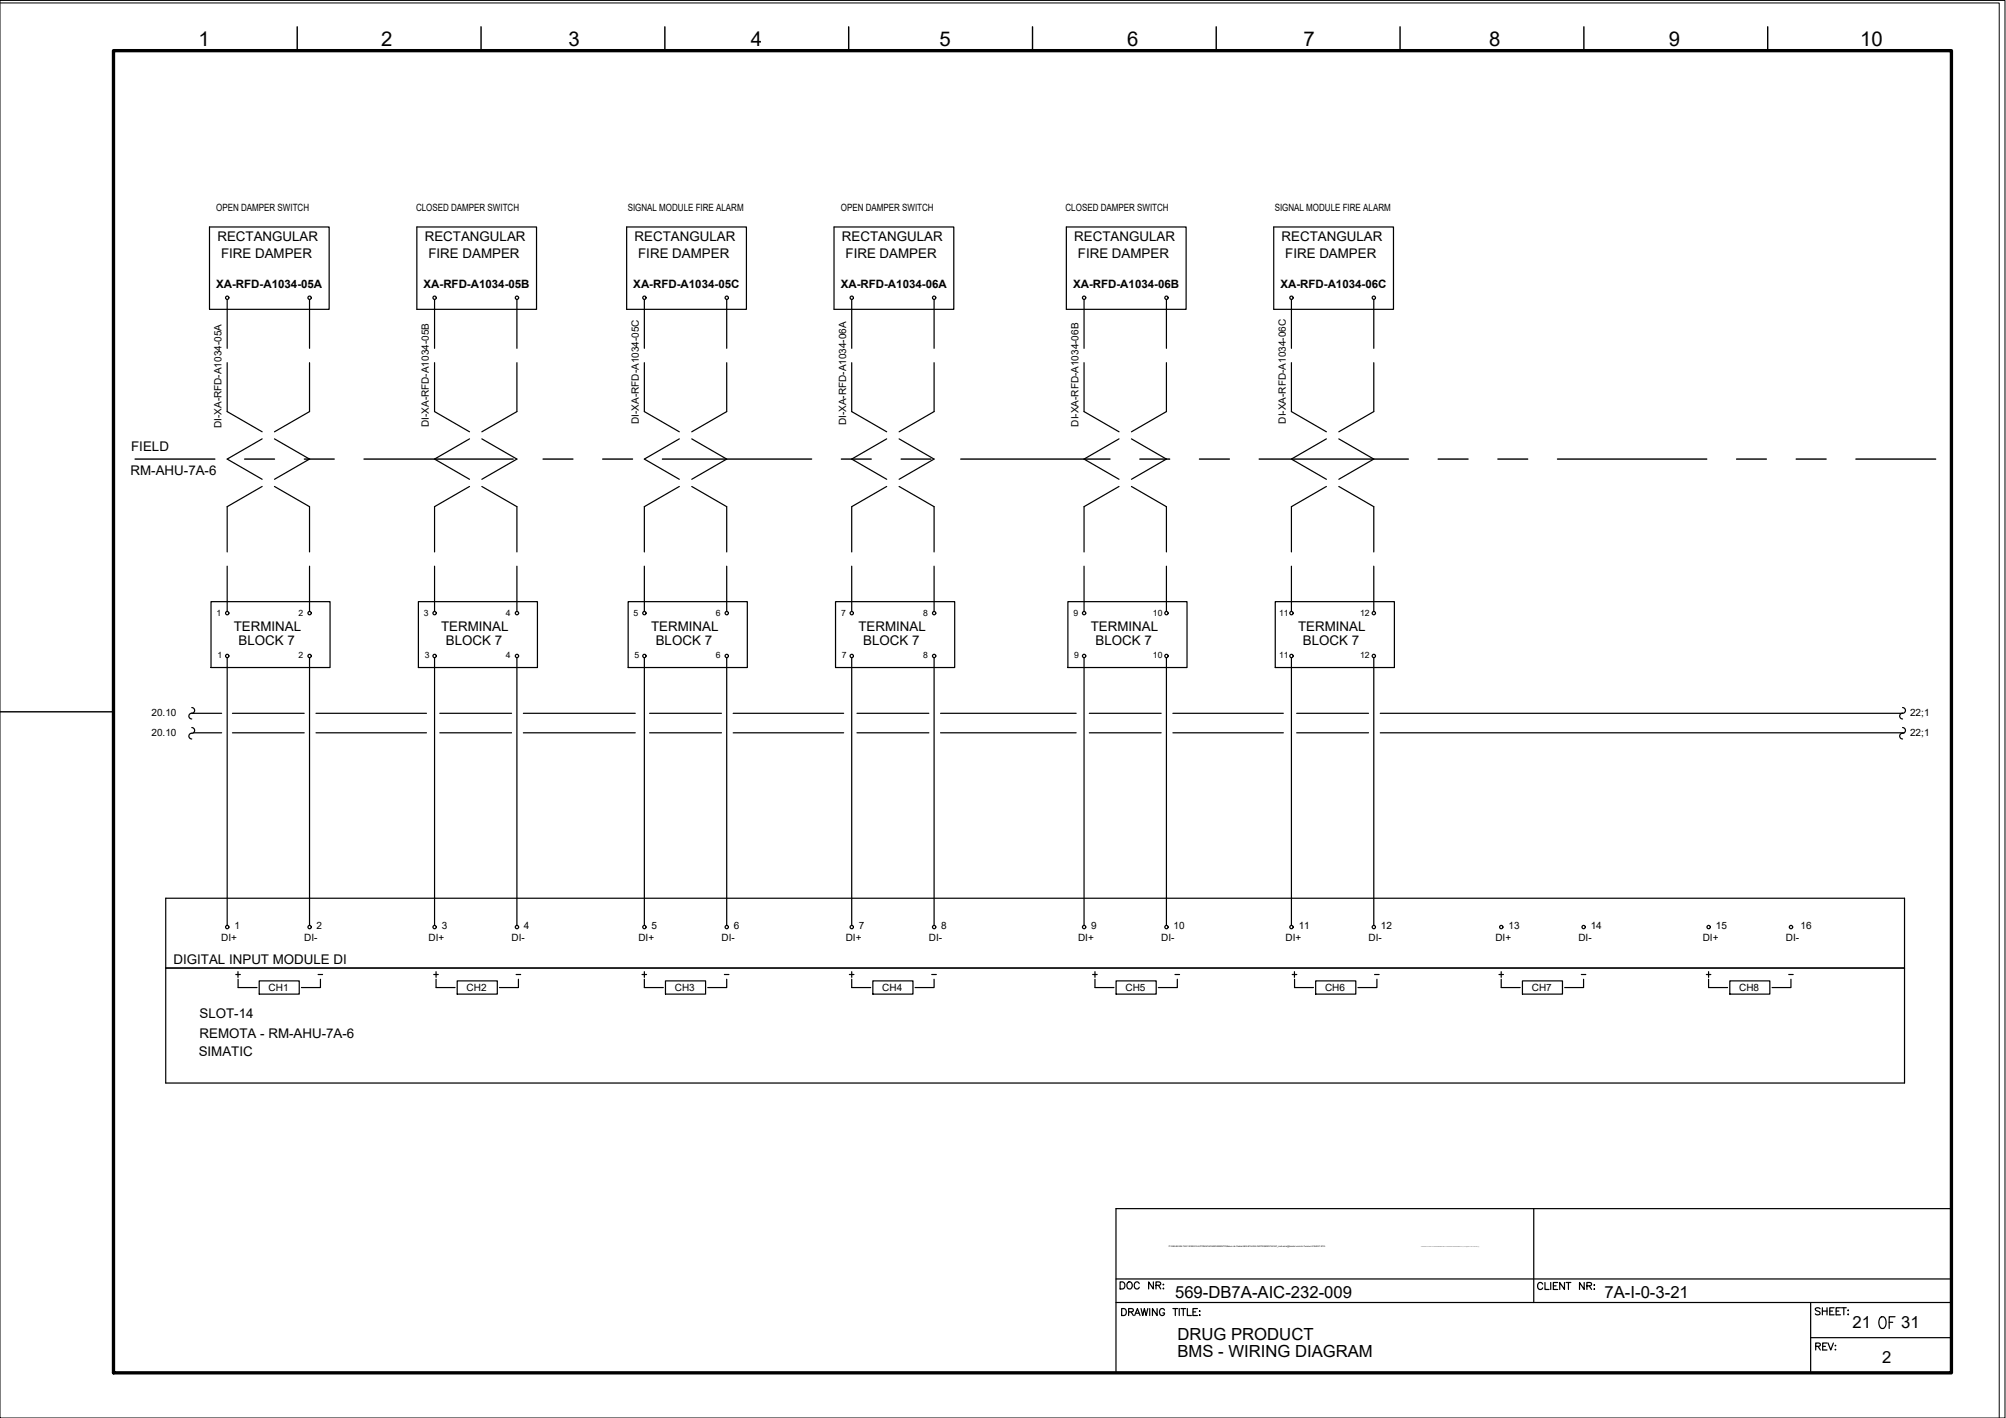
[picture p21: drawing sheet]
<svg xmlns="http://www.w3.org/2000/svg" width="420mm" height="297mm" viewBox="0 0 420 297" stroke-linecap="round" stroke-linejoin="round" font-family="sans-serif">
<defs><g id="words">
<text font-size="5.7" x="392.3" y="279.4">OF</text>
<g font-size="4.3">
<text x="41.6" y="9.6">1</text>
<text x="79.9" y="9.6">2</text>
<text x="119" y="9.6">3</text>
<text x="157.3" y="9.6">4</text>
<text x="196.8" y="9.6">5</text>
<text x="236.1" y="9.6">6</text>
<text x="273" y="9.6">7</text>
<text x="311.9" y="9.6">8</text>
<text x="349.5" y="9.6">9</text>
<text x="389.6" y="9.6">10</text>
</g>
<g font-size="3.5">
<text x="246.1" y="271.8">569-DB7A-AIC-232-009</text>
<text x="336.1" y="271.9">7A-I-0-3-21</text>
<text x="246.6" y="280.7">DRUG PRODUCT</text>
<text x="388" y="278.2">21</text>
<text x="398.2" y="278.2">31</text>
<text x="246.6" y="284.2">BMS - WIRING DIAGRAM</text>
<text x="394.2" y="285.6">2</text>
</g>
<g font-size="2.8">
<text x="45.5" y="50.5">RECTANGULAR</text>
<text x="89" y="50.5">RECTANGULAR</text>
<text x="132.9" y="50.5">RECTANGULAR</text>
<text x="176.3" y="50.5">RECTANGULAR</text>
<text x="225" y="50.5">RECTANGULAR</text>
<text x="268.4" y="50.5">RECTANGULAR</text>
<text x="46.3" y="54.1">FIRE DAMPER</text>
<text x="89.7" y="54.1">FIRE DAMPER</text>
<text x="133.7" y="54.1">FIRE DAMPER</text>
<text x="177.1" y="54.1">FIRE DAMPER</text>
<text x="225.8" y="54.1">FIRE DAMPER</text>
<text x="269.2" y="54.1">FIRE DAMPER</text>
<text x="27.5" y="94.4">FIELD</text>
<text x="27.3" y="99.6">RM-AHU-7A-6</text>
<text x="49" y="132.2">TERMINAL</text>
<text x="50" y="135.1">BLOCK 7</text>
<text x="92.4" y="132.2">TERMINAL</text>
<text x="93.4" y="135.1">BLOCK 7</text>
<text x="136.4" y="132.2">TERMINAL</text>
<text x="137.4" y="135.1">BLOCK 7</text>
<text x="179.8" y="132.2">TERMINAL</text>
<text x="180.8" y="135.1">BLOCK 7</text>
<text x="228.5" y="132.2">TERMINAL</text>
<text x="229.4" y="135.1">BLOCK 7</text>
<text x="271.9" y="132.2">TERMINAL</text>
<text x="272.9" y="135.1">BLOCK 7</text>
<text x="36.3" y="201.9">DIGITAL INPUT MODULE DI</text>
<text x="41.8" y="213.3">SLOT-14</text>
<text x="41.6" y="221.3">SIMATIC</text>
<text x="41.8" y="217.4">REMOTA - RM-AHU-7A-6</text>
</g>
<g font-size="2.6">
<text x="65.3" y="205.3">-</text>
<text x="106.9" y="205.3">-</text>
<text x="150.6" y="205.3">-</text>
<text x="194" y="205.3">-</text>
<text x="244.8" y="205.3">-</text>
<text x="286.8" y="205.3">-</text>
<text x="329.8" y="205.3">-</text>
<text x="373.6" y="205.3">-</text>
</g>
<g font-size="2.4">
<text x="45.3" y="60.3">XA-RFD-A1034-05A</text>
<text x="88.7" y="60.3">XA-RFD-A1034-05B</text>
<text x="132.7" y="60.3">XA-RFD-A1034-05C</text>
<text x="176.1" y="60.3">XA-RFD-A1034-06A</text>
<text x="224.7" y="60.3">XA-RFD-A1034-06B</text>
<text x="268.2" y="60.3">XA-RFD-A1034-06C</text>
</g>
<g font-size="2.1">
<text x="45.3" y="44.2">OPEN DAMPER SWITCH</text>
<text x="87.1" y="44.2">CLOSED DAMPER SWITCH</text>
<text x="131.5" y="44.2">SIGNAL MODULE FIRE ALARM</text>
<text x="176.1" y="44.2">OPEN DAMPER SWITCH</text>
<text x="223.2" y="44.2">CLOSED DAMPER SWITCH</text>
<text x="267" y="44.2">SIGNAL MODULE FIRE ALARM</text>
<text x="46.4" y="89.7" transform="rotate(-90 46.4 89.7)">DI-XA-RFD-A1034-05A</text>
<text x="89.8" y="89.5" transform="rotate(-90 89.8 89.5)">DI-XA-RFD-A1034-05B</text>
<text x="133.8" y="88.8" transform="rotate(-90 133.8 88.8)">DI-XA-RFD-A1034-05C</text>
<text x="177.2" y="89.1" transform="rotate(-90 177.2 89.1)">DI-XA-RFD-A1034-06A</text>
<text x="225.9" y="89.4" transform="rotate(-90 225.9 89.4)">DI-XA-RFD-A1034-06B</text>
<text x="269.3" y="88.7" transform="rotate(-90 269.3 88.7)">DI-XA-RFD-A1034-06C</text>
<text x="31.7" y="150">20.10</text>
<text x="400.1" y="150">22;1</text>
<text x="31.7" y="154.1">20.10</text>
<text x="400.1" y="154.1">22;1</text>
<text x="46.3" y="197.2">DI+</text>
<text x="49.1" y="194.7">1</text>
<text x="63.7" y="197.2">DI-</text>
<text x="66.3" y="194.7">2</text>
<text x="89.8" y="197.2">DI+</text>
<text x="92.5" y="194.7">3</text>
<text x="107.2" y="197.2">DI-</text>
<text x="109.7" y="194.7">4</text>
<text x="133.7" y="197.2">DI+</text>
<text x="136.5" y="194.7">5</text>
<text x="151.1" y="197.2">DI-</text>
<text x="153.7" y="194.7">6</text>
<text x="177.1" y="197.2">DI+</text>
<text x="179.9" y="194.7">7</text>
<text x="194.5" y="197.2">DI-</text>
<text x="197.1" y="194.7">8</text>
<text x="225.8" y="197.2">DI+</text>
<text x="228.6" y="194.7">9</text>
<text x="243.2" y="197.2">DI-</text>
<text x="245.8" y="194.7">10</text>
<text x="269.2" y="197.2">DI+</text>
<text x="272" y="194.7">11</text>
<text x="286.7" y="197.2">DI-</text>
<text x="289.2" y="194.7">12</text>
<text x="313.2" y="197.2">DI+</text>
<text x="316" y="194.7">13</text>
<text x="330.6" y="197.2">DI-</text>
<text x="333.2" y="194.7">14</text>
<text x="356.6" y="197.2">DI+</text>
<text x="359.4" y="194.7">15</text>
<text x="374" y="197.2">DI-</text>
<text x="377.1" y="194.7">16</text>
<text x="56.3" y="207.7">CH1</text>
<text x="97.7" y="207.7">CH2</text>
<text x="141.4" y="207.7">CH3</text>
<text x="184.8" y="207.7">CH4</text>
<text x="235.7" y="207.7">CH5</text>
<text x="277.5" y="207.7">CH6</text>
<text x="320.8" y="207.7">CH7</text>
<text x="364.3" y="207.7">CH8</text>
</g>
<g font-size="1.8">
<text x="45.3" y="129">1</text>
<text x="62.5" y="129">2</text>
<text x="88.8" y="129">3</text>
<text x="106" y="129">4</text>
<text x="132.7" y="129">5</text>
<text x="149.9" y="129">6</text>
<text x="176.1" y="129">7</text>
<text x="193.3" y="129">8</text>
<text x="224.8" y="129">9</text>
<text x="241.5" y="129">10</text>
<text x="267.9" y="129">11</text>
<text x="284.9" y="129">12</text>
<text x="45.5" y="137.9">1</text>
<text x="62.5" y="137.9">2</text>
<text x="89" y="137.9">3</text>
<text x="106" y="137.9">4</text>
<text x="132.9" y="137.9">5</text>
<text x="149.9" y="137.9">6</text>
<text x="176.3" y="137.9">7</text>
<text x="193.3" y="137.9">8</text>
<text x="225" y="137.9">9</text>
<text x="241.5" y="137.9">10</text>
<text x="267.9" y="137.9">11</text>
<text x="284.9" y="137.9">12</text>
</g>
<text font-size=".5" x="244.8" y="261.3">P:\569-BAXALTA\01.ENG\03.AUTOMACAO\ANDAMENTO\Banco de Dados\569-B7A-INS-INSTRUMENTACAO_moliveira@tessler-com-br-Tessler-5164457.JPG</text>
</g></defs>
<!-- layer: G-TTLB-TTLB -->
<path d="M23.8 10.6h384.9v277h-384.9z" fill="none" stroke="#000" stroke-width=".7"/>
<!-- layer: G-TTLB-OTLN -->
<path d="M0 .6h418.7v296.4" fill="none" stroke="#000" stroke-width=".21"/>
<!-- layer: G-TTLB-INDX -->
<path d="M62.3 5.6v5M100.8 5.6v5M139.3 5.6v5M177.8 5.6v5M216.3 5.6v5M254.7 5.6v5M293.2 5.6v5M331.7 5.6v5M370.2 5.6v5M0 149.1h23.8" fill="none" stroke="#000" stroke-width=".3"/>
<!-- layer: LGSP IA4$0$LG_PLOT -->
<path d="M321.2 253.2v19.6M233.7 267.9h175M233.7 272.8h175M379.2 272.8v14.8M233.7 287.6h175M379.2 280.2h29.5" fill="none" stroke="#000" stroke-width=".25"/>
<!-- layer: LG_PLOT -->
<g fill="none" stroke="#000" stroke-width=".25">
<path d="M408.7 253.2h-175v34.4M234.6 268.5h.5a.8 .8 0 0 1 .5 .8 .8 .8 0 0 1-.5 .7h-.5zM234.9 274.1h.5a.78 .78 0 0 1 .5 .7 .78 .78 0 0 1-.5 .8h-.5zM236.2 268.7a.55 .55 0 0 1 .6-.2 .55 .55 0 0 1 .4 .6v.4a.56 .56 0 0 1-.6 .5 .56 .56 0 0 1-.6-.5zM236.4 274.8l.8-.1 .2-.2-.1-.3-.9-.1v1.5M236.9 274.8l.5 .8M237.7 275.6l.5-1.5 .6 1.5M237.9 275.1h.7M238.6 268.9a.53 .53 0 0 0-.6-.4 .53 .53 0 0 0-.4 .6v.4a.53 .53 0 0 0 .4 .5 .53 .53 0 0 0 .6-.4M239 274.1l.4 1.5 .3-1.5 .4 1.5 .3-1.5M240.8 274.1v1.5M241.6 268.5v1.5l-1-1.5v1.5"/>
<path d="M242.1 269.2h.9l.1-.4-.3-.3h-.7v1.5M242.4 274.1v1.5l-1-1.5v1.5M242.6 269.2l.5 .8M243.6 269.1h.2zM243.7 269.9v.1zM243.9 274.5a.54 .54 0 0 0-.6-.4 .54 .54 0 0 0-.4 .6v.3a.52 .52 0 0 0 .5 .6 .52 .52 0 0 0 .5-.6h-.3M245.7 274.1h1M246.2 274.1v1.5M247 274.1v1.5M247.4 274.1h.9M247.8 274.1v1.5M248.7 274.1v1.5h.8"/>
<path d="M249.9 274.8h.5M250.8 274.1h-.9v1.5h.9M251.2 274.7h.2zM251.2 275.5h.2zM323.1 269a.55 .55 0 0 0-.6-.3 .55 .55 0 0 0-.4 .5v.4a.55 .55 0 0 0 .4 .5 .55 .55 0 0 0 .6-.3M323.6 268.7v1.4h.8M324.8 268.7v1.4M325.4 269.4h.5M326.3 268.7h-.9v1.4h.9M327.7 268.7v1.4l-1-1.4v1.4M328 268.7h1M328.5 268.7v1.4"/>
<path d="M331.8 268.7v1.4l-1-1.4v1.4M332.4 269.4l.8-.1 .1-.5-.9-.1v1.4M332.9 269.4l.5 .7M333.9 269.2h.1zM333.9 270.1h.1zM381.2 274.2l-.3-.3-.7 .3 .2 .3 .7 .3 .1 .2v.2l-.3 .2-.7-.2M381.7 273.9v1.5M381.7 274.6h1M382.7 273.9v1.5M383.2 274.6h.6M384.2 273.9h-1v1.5h1M384.6 274.6h.5"/>
<path d="M385.5 273.9h-.9v1.5h.9M385.7 273.9h1M386.2 273.9v1.5M387.1 274.4v.2zM387.1 275.3v.1zM380.3 282l.8-.1 .2-.1-.1-.3-.9-.2v1.5M380.8 282l.5 .8M381.8 282h.5M382.7 281.3h-.9v1.5h.9M382.9 281.3l.6 1.5 .5-1.5M384.4 281.9h.1zM384.4 282.7h.1z"/>
</g>
<!-- layer: I_LIMIT_LINE -->
<g fill="none" stroke="#000" stroke-width=".3">
<path d="M28.3 96.2h16.7M51.2 96.2h6.3M63.8 96.2h6.2M76.2 96.2h31.3M113.7 96.2h6.3M126.2 96.2h6.3M138.7 96.2h31.3M176.2 96.2h6.3M188.7 96.2h6.3M201.2 96.2h31.3M238.7 96.2h6.3M251.2 96.2h6.3"/>
<path d="M263.7 96.2h31.3M301.2 96.2h6.3M313.7 96.2h6.3M326.2 96.2h31.3M363.7 96.2h6.3M376.2 96.2h6.3M388.7 96.2h16.7"/>
</g>
<!-- layer: 0 -->
<g fill="none" stroke="#000" stroke-width=".25">
<path d="M40.2 149.4h6.2M40.5 153.5h5.9M48.7 149.4h15M48.7 153.5h15M66.2 149.4h23.1M66.2 153.5h23.1M92.1 149.4h15M92.1 153.5h15M109.6 149.4h23.5M109.6 153.5h23.5M136.1 149.4h15M136.1 153.5h15"/>
<path d="M153.6 149.4h23.1M153.6 153.5h23.1M179.5 149.4h15M179.5 153.5h15M197 149.4h28.4M197 153.5h28.4M228.2 149.4h15M228.2 153.5h15M245.7 149.4h23.1M245.7 153.5h23.1M271.6 149.4h15M271.6 153.5h15"/>
<path d="M289.1 149.4h109.4M289.1 153.5h109.7M398.9 188.2v38.7"/>
</g>
<!-- layer: I_DATA -->
<g fill="none" stroke="#000" stroke-width=".25">
<path d="M43.9 47.5h25v17.3h-25zM87.3 47.5h25.1v17.3h-25.1zM131.3 47.5h25v17.3h-25zM174.7 47.5h25.1v17.3h-25.1zM223.4 47.5h25v17.3h-25zM266.8 47.5h25.1v17.3h-25.1zM44.2 126h24.9v13.8h-24.9zM87.6 126h25v13.8h-25zM131.6 126h24.9v13.8h-24.9zM175 126h25v13.8h-25zM223.7 126h24.9v13.8h-24.9zM267.1 126h25v13.8h-25z"/>
<path d="M398.9 188.2h-364.2v38.7h364.2M34.7 202.8h364.2M49.4 204.1h.9M49.8 203.5v1.2M49.9 205.1v1.8h3.9M54.3 205.5h8.4v2.7h-8.4zM67.1 205.1v1.8h-4M90.8 204.1h1M91.3 205.1v1.8h4M91.3 203.5v1.2M95.8 205.5h8.4v2.7h-8.4zM108.6 205.1v1.8h-4"/>
<path d="M134.5 204.1h.9M135 205.1v1.8h3.9M135 203.5v1.2M139.4 205.5h8.4v2.7h-8.4zM152.2 205.1v1.8h-4M177.9 204.1h1M178.4 205.1v1.8h4M178.4 203.5v1.2M182.8 205.5h8.4v2.7h-8.4zM195.6 205.1v1.8h-3.9M228.9 204.1h.9M229.3 203.5v1.2"/>
<path d="M229.3 205.1v1.8h4M233.8 205.5h8.4v2.7h-8.4zM246.6 205.1v1.8h-4M270.7 204.1h.9M271.1 203.5v1.2M271.1 205.1v1.8h4M275.6 205.5h8.4v2.7h-8.4zM288.4 205.1v1.8h-4M314 204.1h.9M314.4 205.1v1.8h4M314.4 203.5v1.2M318.9 205.5h8.4v2.7h-8.4z"/>
<path d="M331.7 205.1v1.8h-4M357.4 204.1h.9M357.9 205.1v1.8h3.9M357.9 203.5v1.2M362.3 205.5h8.4v2.7h-8.4zM375.1 205.1v1.8h-3.9"/>
<circle cx="47.6" cy="62.4" r=".35"/>
<circle cx="64.8" cy="62.4" r=".35"/>
<circle cx="91" cy="62.4" r=".35"/>
<circle cx="108.3" cy="62.4" r=".35"/>
<circle cx="135" cy="62.4" r=".35"/>
<circle cx="152.2" cy="62.4" r=".35"/>
<circle cx="178.4" cy="62.4" r=".35"/>
<circle cx="195.7" cy="62.4" r=".35"/>
<circle cx="227.1" cy="62.4" r=".35"/>
<circle cx="244.3" cy="62.4" r=".35"/>
<circle cx="270.5" cy="62.4" r=".35"/>
<circle cx="287.8" cy="62.4" r=".35"/>
<circle cx="47.6" cy="128.4" r=".35"/>
<circle cx="47.6" cy="137.4" r=".35"/>
<circle cx="64.8" cy="137.4" r=".35"/>
<circle cx="64.8" cy="128.4" r=".35"/>
<circle cx="91" cy="137.4" r=".35"/>
<circle cx="91" cy="128.4" r=".35"/>
<circle cx="108.3" cy="137.4" r=".35"/>
<circle cx="108.3" cy="128.4" r=".35"/>
<circle cx="135" cy="137.4" r=".35"/>
<circle cx="135" cy="128.4" r=".35"/>
<circle cx="152.2" cy="137.4" r=".35"/>
<circle cx="152.2" cy="128.4" r=".35"/>
<circle cx="178.4" cy="128.4" r=".35"/>
<circle cx="178.4" cy="137.4" r=".35"/>
<circle cx="195.7" cy="128.4" r=".35"/>
<circle cx="195.7" cy="137.4" r=".35"/>
<circle cx="227.1" cy="128.4" r=".35"/>
<circle cx="227.1" cy="137.4" r=".35"/>
<circle cx="244.3" cy="128.4" r=".35"/>
<circle cx="244.3" cy="137.4" r=".35"/>
<circle cx="270.5" cy="128.4" r=".35"/>
<circle cx="270.5" cy="137.4" r=".35"/>
<circle cx="287.8" cy="128.4" r=".35"/>
<circle cx="287.8" cy="137.4" r=".35"/>
<circle cx="47.6" cy="194.2" r=".35"/>
<circle cx="64.8" cy="194.2" r=".35"/>
<circle cx="91" cy="194.2" r=".35"/>
<circle cx="108.3" cy="194.2" r=".35"/>
<circle cx="135" cy="194.2" r=".35"/>
<circle cx="152.2" cy="194.2" r=".35"/>
<circle cx="178.4" cy="194.2" r=".35"/>
<circle cx="195.7" cy="194.2" r=".35"/>
<circle cx="227.1" cy="194.2" r=".35"/>
<circle cx="244.3" cy="194.2" r=".35"/>
<circle cx="270.5" cy="194.2" r=".35"/>
<circle cx="287.8" cy="194.2" r=".35"/>
<circle cx="314.4" cy="194.2" r=".35"/>
<circle cx="331.7" cy="194.2" r=".35"/>
<circle cx="357.9" cy="194.2" r=".35"/>
<circle cx="375.1" cy="194.2" r=".35"/>
</g>
<!-- layer: I_TABS -->
<g fill="none" stroke="#000" stroke-width=".25">
<path d="M47.6 62.7v10.3M47.6 76v10.2l7.3 4.3M64.8 62.7v10.3M64.8 76v10.2l-7.3 4.3M91 62.7v10.3M91 76v10.2l7.3 4.3M108.3 62.7v10.3M108.3 76v10.2l-7.4 4.3M135 62.7v10.3M135 76v10.2l7.3 4.3M152.2 62.7v10.3M152.2 76v10.2l-7.3 4.3"/>
<path d="M178.4 62.7v10.3M178.4 76v10.2l7.3 4.3M195.6 62.7v10.3M195.6 76v10.2l-7.3 4.3M227.1 62.7v10.3M227.1 76v10.2l7.3 4.3M244.3 62.7v10.3M244.3 76v10.2l-7.3 4.3M270.5 62.7v10.3M270.5 76v10.2l7.3 4.3M287.7 62.7v10.3M287.7 76v10.2l-7.3 4.3"/>
<path d="M54.9 91.9l-7.3 4.3 7.3 4.2M57.5 91.9l7.3 4.3-7.3 4.2M98.3 91.9l-7.3 4.3 7.3 4.2M100.9 91.9l7.4 4.3-7.4 4.2M142.3 91.9l-7.3 4.3 7.3 4.2M144.9 91.9l7.3 4.3-7.3 4.2M185.7 91.9l-7.3 4.3 7.3 4.2M188.3 91.9l7.3 4.3-7.3 4.2M234.4 91.9l-7.3 4.3 7.3 4.2M237 91.9l7.3 4.3-7.3 4.2M277.8 91.9l-7.3 4.3 7.3 4.2M280.4 91.9l7.3 4.3-7.3 4.2"/>
<path d="M47.6 118.6v9.5M54.9 101.9l-7.3 4.2v9.5M57.5 101.9l7.3 4.2v9.5M64.8 118.6v9.5M91 118.6v9.5M98.3 101.9l-7.3 4.2v9.5M100.9 101.9l7.4 4.2v9.5M108.3 118.6v9.5M135 118.6v9.5M142.3 101.9l-7.3 4.2v9.5M144.9 101.9l7.3 4.2v9.5M152.2 118.6v9.5"/>
<path d="M178.4 118.6v9.5M185.7 101.9l-7.3 4.2v9.5M188.3 101.9l7.3 4.2v9.5M195.6 118.6v9.5M227.1 118.6v9.5M234.4 101.9l-7.3 4.2v9.5M237 101.9l7.3 4.2v9.5M244.3 118.6v9.5M270.5 118.6v9.5M277.8 101.9l-7.3 4.2v9.5M280.4 101.9l7.3 4.2v9.5M287.7 118.6v9.5"/>
<path d="M47.6 137.8v56.1M64.8 137.8v56.1M91 137.8v56.1M108.3 137.8v56.1M135 137.8v56.1M152.2 137.8v56.1M178.4 137.8v56.1M195.6 137.8v56.1M227.1 137.8v56.1M244.3 137.8v56.1M270.5 137.8v56.1M287.7 137.8v56.1"/>
<path d="M40.2 148.2a.6 .6 0 0 1 .6 .6 .6 .6 0 0 1-.6 .6M40.2 149.4a.6 .6 0 0 0-.6 .6 .6 .6 0 0 0 .6 .6M40.2 152.4a.6 .6 0 0 1 .6 .6 .6 .6 0 0 1-.6 .6M40.2 153.6a.6 .6 0 0 0-.6 .6 .6 .6 0 0 0 .6 .6M398.5 148.2a.6 .6 0 0 1 .6 .6 .6 .6 0 0 1-.6 .6M398.5 149.4a.6 .6 0 0 0-.6 .6 .6 .6 0 0 0 .6 .6M398.5 152.4a.6 .6 0 0 1 .6 .6 .6 .6 0 0 1-.6 .6M398.5 153.6a.6 .6 0 0 0-.6 .6 .6 .6 0 0 0 .6 .6"/>
</g>
<!-- layer: 0 -->
<path d="M0 .1h419.9v296.9h-419.9z" fill="none" stroke="#000" stroke-width=".21"/>
<use href="#words"/>
</svg>
